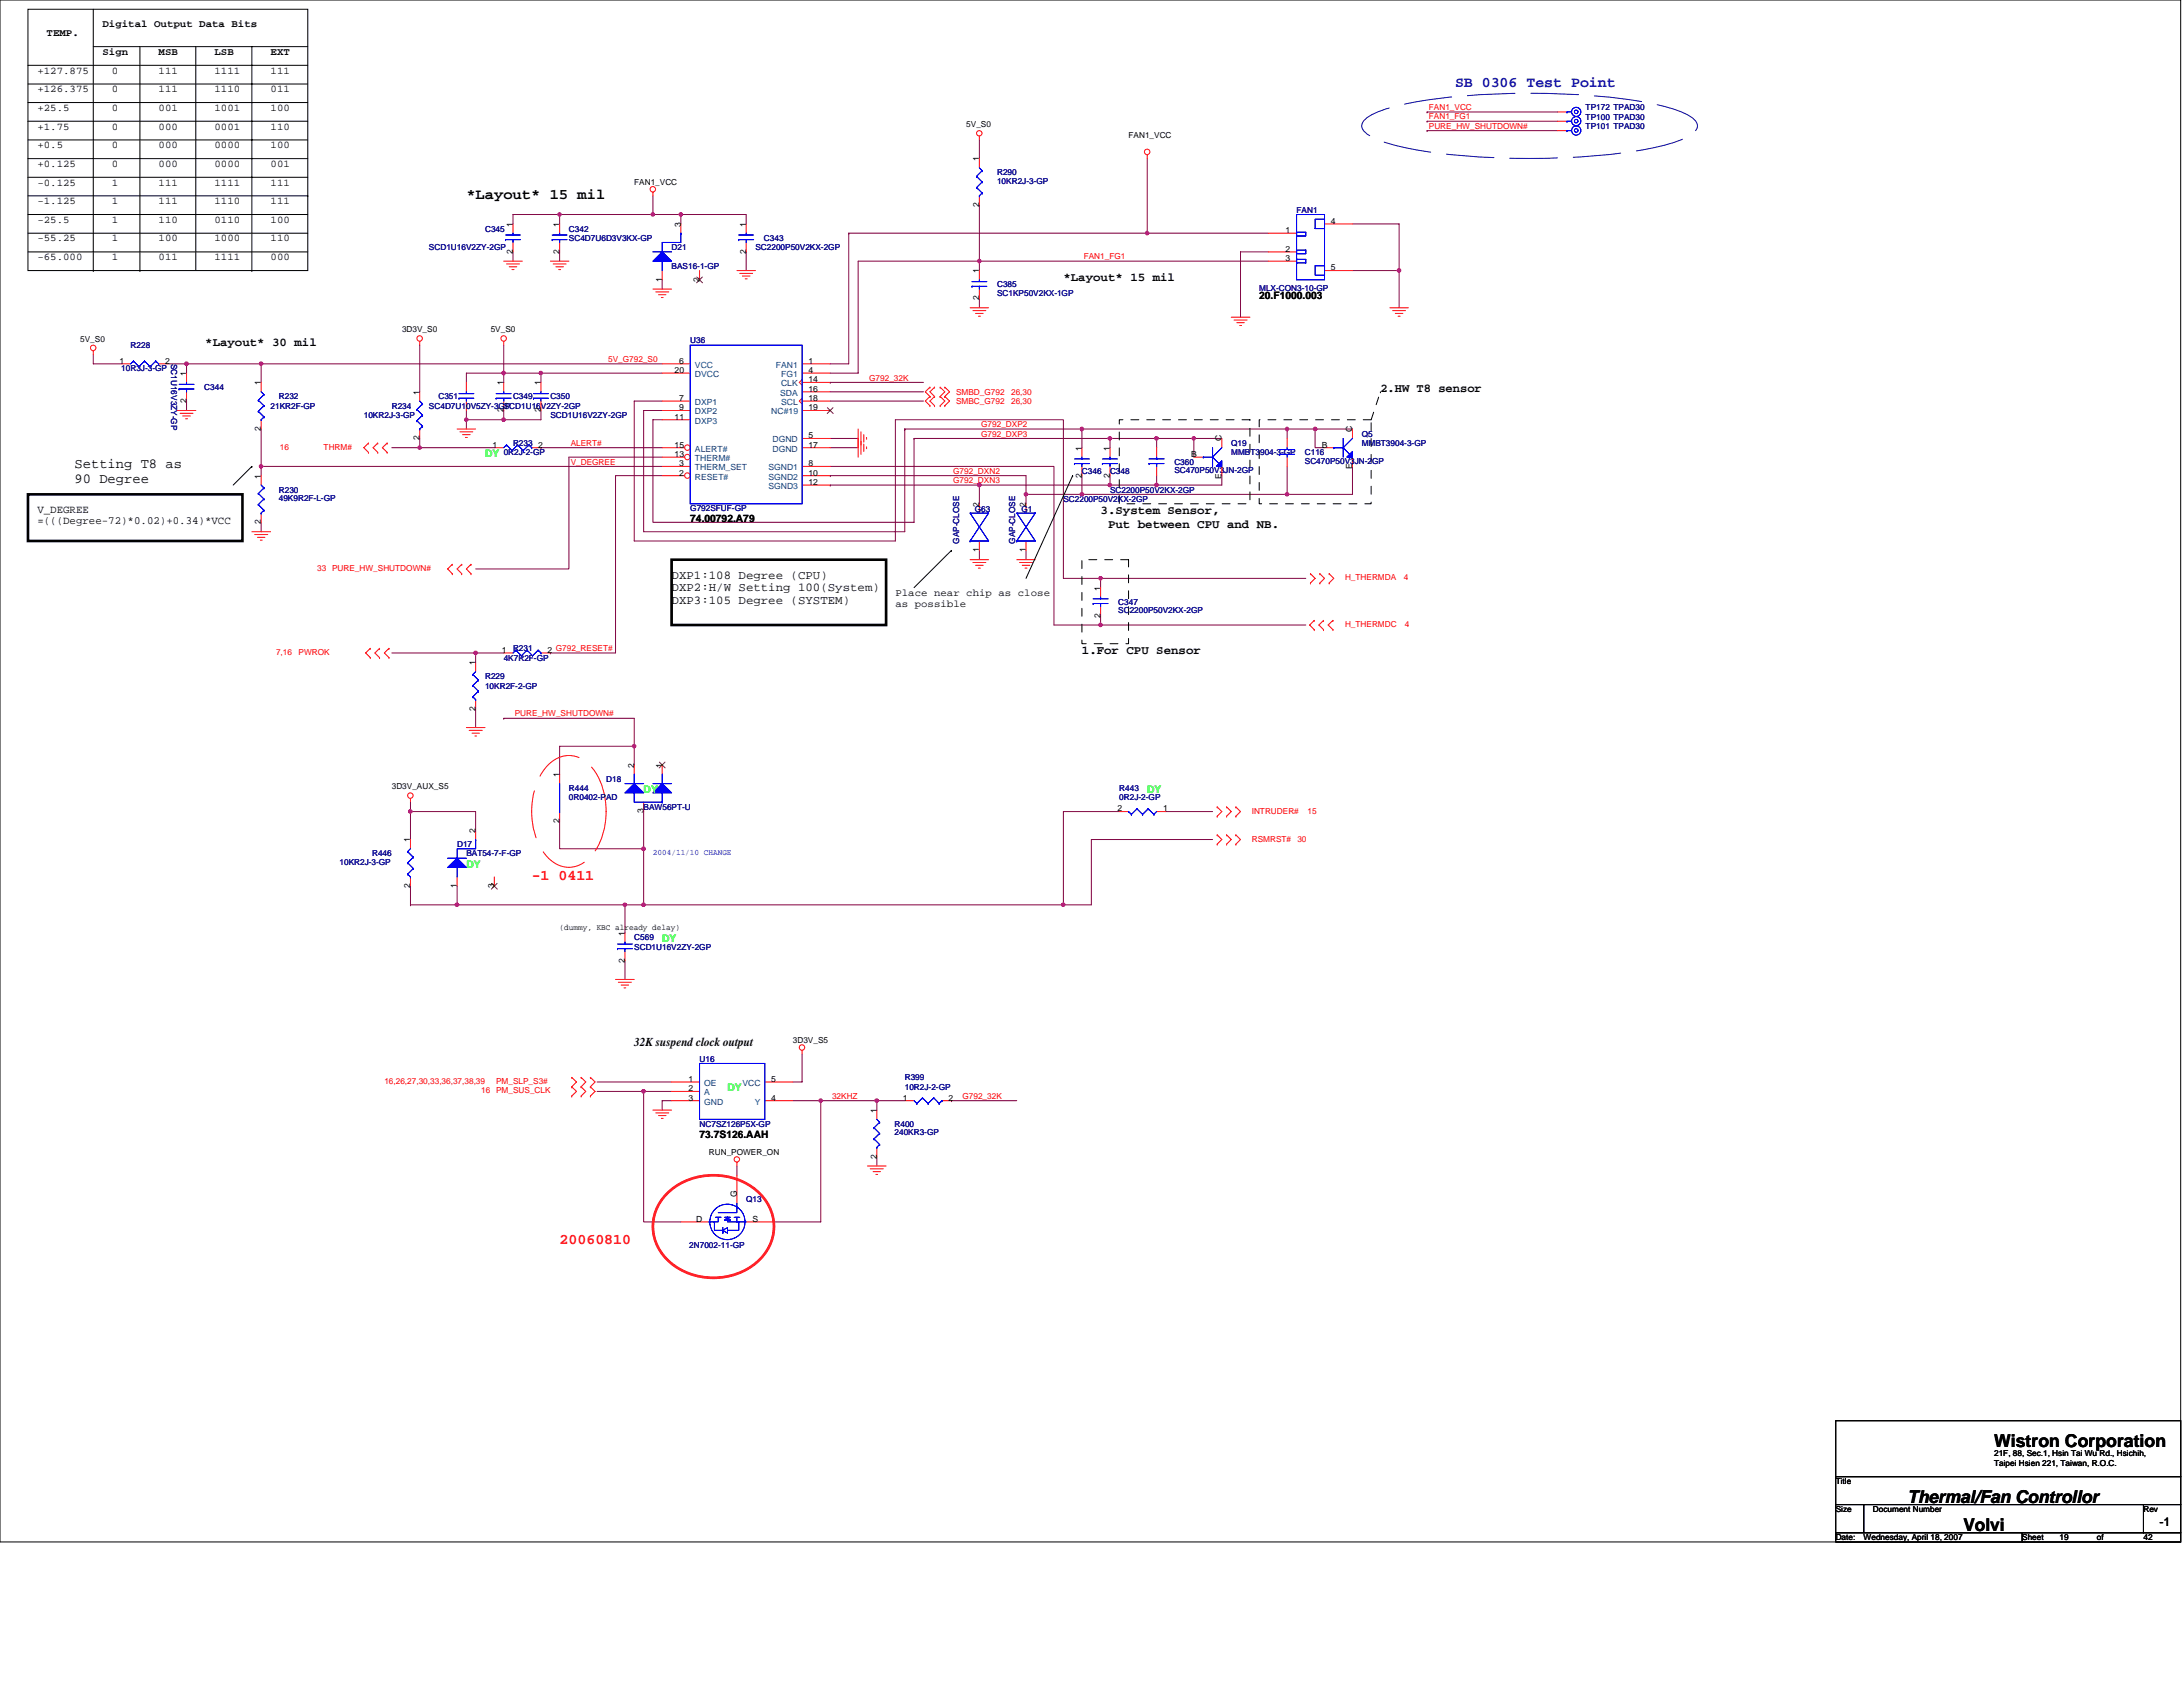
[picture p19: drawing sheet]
<svg xmlns="http://www.w3.org/2000/svg" width="279mm" height="216mm" viewBox="0 0 279 216" stroke-linecap="round" stroke-linejoin="round" font-family="sans-serif">
<defs><g id="words">
<g font-size="2.3">
<text x="255.2" y="185.1">Wistron Corporation</text>
<text x="244.1" y="192.4">Thermal/Fan Controllor</text>
<text x="251.3" y="196">Volvi</text>
</g>
<text font-size="1.9" fill="#0000a0" x="186.2" y="11.2">SB 0306 Test Point</text>
<text font-size="1.9" x="59.7" y="25.5">*Layout* 15 mil</text>
<g font-size="1.9" fill="#f00">
<text x="68.1" y="112.6">-1 0411</text>
<text x="71.6" y="159.2">20060810</text>
</g>
<g font-size="1.8">
<text x="9.5" y="59.9">Setting T8 as</text>
<text x="9.5" y="61.8">90 Degree</text>
</g>
<g font-size="1.5">
<text x="136.1" y="35.9">*Layout* 15 mil</text>
<text x="26.3" y="44.3">*Layout* 30 mil</text>
<text x="176.7" y="50.2">2.HW T8 sensor</text>
<text x="140.9" y="65.8">3.System Sensor,</text>
<text x="141.8" y="67.5">Put between CPU and NB.</text>
<text x="86" y="74">DXP1:108 Degree (CPU)</text>
<text x="86" y="75.7">DXP2:H/W Setting 100(System)</text>
<text x="86" y="77.3">DXP3:105 Degree (SYSTEM)</text>
<text x="138.5" y="83.7">1.For CPU Sensor</text>
<text x="81.2" y="133.9">32K suspend clock output</text>
<text x="276.4" y="195.3">-1</text>
</g>
<g font-size="1.4">
<text x="4.8" y="65.6">V_DEGREE</text>
<text x="4.8" y="67.1">=(((Degree-72)*0.02)+0.34)*VCC</text>
</g>
<g font-size="1.3">
<text x="6" y="4.7">TEMP.</text>
<text x="13.1" y="3.5">Digital Output Data Bits</text>
<text x="4.8" y="11.8">+126.375</text>
<text x="4.8" y="9.4">+127.875</text>
<text x="13.1" y="7">Sign</text>
<text x="14.3" y="9.4">0</text>
<text x="14.3" y="11.8">0</text>
<text x="20.3" y="7">MSB</text>
<text x="20.3" y="11.8">111</text>
<text x="20.3" y="9.4">111</text>
<text x="27.5" y="7">LSB</text>
<text x="27.5" y="9.4">1111</text>
<text x="27.5" y="11.8">1110</text>
<text x="34.6" y="7">EXT</text>
<text x="34.6" y="9.4">111</text>
<text x="34.6" y="11.8">011</text>
<text x="4.8" y="14.2">+25.5</text>
<text x="4.8" y="16.6">+1.75</text>
<text x="14.3" y="16.6">0</text>
<text x="14.3" y="14.2">0</text>
<text x="20.3" y="16.6">000</text>
<text x="20.3" y="14.2">001</text>
<text x="27.5" y="14.2">1001</text>
<text x="27.5" y="16.6">0001</text>
<text x="34.6" y="14.2">100</text>
<text x="34.6" y="16.6">110</text>
<text x="4.8" y="19">+0.5</text>
<text x="4.8" y="21.4">+0.125</text>
<text x="4.8" y="23.7">-0.125</text>
<text x="14.3" y="19">0</text>
<text x="14.3" y="23.7">1</text>
<text x="14.3" y="21.4">0</text>
<text x="20.3" y="21.4">000</text>
<text x="20.3" y="19">000</text>
<text x="20.3" y="23.7">111</text>
<text x="27.5" y="19">0000</text>
<text x="27.5" y="21.4">0000</text>
<text x="27.5" y="23.7">1111</text>
<text x="34.6" y="19">100</text>
<text x="34.6" y="21.4">001</text>
<text x="34.6" y="23.7">111</text>
<text x="4.8" y="26.1">-1.125</text>
<text x="4.8" y="28.5">-25.5</text>
<text x="14.3" y="28.5">1</text>
<text x="14.3" y="26.1">1</text>
<text x="20.3" y="26.1">111</text>
<text x="20.3" y="28.5">110</text>
<text x="27.5" y="26.1">1110</text>
<text x="27.5" y="28.5">0110</text>
<text x="34.6" y="26.1">111</text>
<text x="34.6" y="28.5">100</text>
<text x="4.8" y="33.3">-65.000</text>
<text x="4.8" y="30.9">-55.25</text>
<text x="14.3" y="30.9">1</text>
<text x="14.3" y="33.3">1</text>
<text x="20.3" y="30.9">100</text>
<text x="20.3" y="33.3">011</text>
<text x="27.5" y="30.9">1000</text>
<text x="27.5" y="33.3">1111</text>
<text x="34.6" y="30.9">110</text>
<text x="34.6" y="33.3">000</text>
<text x="161.2" y="38.2">20.F1000.003</text>
<text x="88.3" y="66.9">74.00792.A79</text>
<text x="114.6" y="76.3">Place near chip as close</text>
<text x="114.6" y="77.7">as possible</text>
<text x="89.5" y="145.6">73.7S126.AAH</text>
</g>
<g font-size="1.3" fill="#0f0">
<text x="62.1" y="58.5">DY</text>
<text x="146.8" y="101.5">DY</text>
<text x="84.8" y="120.6">DY</text>
<text x="93.1" y="139.7">DY</text>
</g>
<g font-size="1.3" fill="#00ff40">
<text x="82.4" y="101.5">DY</text>
<text x="59.7" y="111">DY</text>
</g>
<g font-size="1.1">
<text x="123.7" y="16.3">5V_S0</text>
<text x="144.4" y="17.7">FAN1_VCC</text>
<text x="81.2" y="23.7">FAN1_VCC</text>
<text x="125.3" y="20.7" transform="rotate(-90 125.3 20.7)">1</text>
<text x="65.6" y="29" transform="rotate(-90 65.6 29)">1</text>
<text x="71.6" y="29" transform="rotate(-90 71.6 29)">1</text>
<text x="87.1" y="29" transform="rotate(-90 87.1 29)">3</text>
<text x="95.5" y="29" transform="rotate(-90 95.5 29)">1</text>
<text x="125.3" y="26.5" transform="rotate(-90 125.3 26.5)">2</text>
<text x="164.5" y="29.8">1</text>
<text x="170.3" y="28.6">4</text>
<text x="65.6" y="32.5" transform="rotate(-90 65.6 32.5)">2</text>
<text x="71.6" y="32.5" transform="rotate(-90 71.6 32.5)">2</text>
<text x="95.5" y="32.5" transform="rotate(-90 95.5 32.5)">2</text>
<text x="125.3" y="35" transform="rotate(-90 125.3 35)">1</text>
<text x="164.5" y="32.2">2</text>
<text x="164.5" y="33.4">3</text>
<text x="170.3" y="34.6">5</text>
<text x="84.7" y="36.1" transform="rotate(-90 84.7 36.1)">1</text>
<text x="89.5" y="36.1" transform="rotate(-90 89.5 36.1)">2</text>
<text x="125.3" y="38.4" transform="rotate(-90 125.3 38.4)">2</text>
<text x="10.3" y="43.7">5V_S0</text>
<text x="15.3" y="46.5">1</text>
<text x="21.1" y="46.5">2</text>
<text x="51.5" y="42.5">3D3V_S0</text>
<text x="62.8" y="42.5">5V_S0</text>
<text x="86.3" y="47.7">20</text>
<text x="86.9" y="46.5">6</text>
<text x="103.5" y="46.5">1</text>
<text x="103.5" y="47.7">4</text>
<text x="23.9" y="51.6" transform="rotate(-90 23.9 51.6)">2</text>
<text x="23.9" y="48.1" transform="rotate(-90 23.9 48.1)">1</text>
<text x="33.4" y="49.3" transform="rotate(-90 33.4 49.3)">1</text>
<text x="53.7" y="50.5" transform="rotate(-90 53.7 50.5)">1</text>
<text x="64.5" y="52.8" transform="rotate(-90 64.5 52.8)">2</text>
<text x="64.5" y="49.3" transform="rotate(-90 64.5 49.3)">1</text>
<text x="69.2" y="52.8" transform="rotate(-90 69.2 52.8)">2</text>
<text x="69.2" y="49.3" transform="rotate(-90 69.2 49.3)">1</text>
<text x="86.3" y="53.7">11</text>
<text x="86.9" y="51.3">7</text>
<text x="86.9" y="52.5">9</text>
<text x="103.5" y="50.1">16</text>
<text x="103.5" y="52.5">19</text>
<text x="103.5" y="48.9">14</text>
<text x="103.5" y="51.3">18</text>
<text x="33.4" y="55.2" transform="rotate(-90 33.4 55.2)">2</text>
<text x="53.7" y="56.3" transform="rotate(-90 53.7 56.3)">2</text>
<text x="63.1" y="57.3">1</text>
<text x="68.9" y="57.3">2</text>
<text x="86.3" y="58.5">13</text>
<text x="86.3" y="57.3">15</text>
<text x="86.9" y="59.7">3</text>
<text x="103.5" y="56.1">5</text>
<text x="103.5" y="59.7">8</text>
<text x="103.5" y="57.3">17</text>
<text x="138.5" y="57.7" transform="rotate(-90 138.5 57.7)">1</text>
<text x="142" y="57.7" transform="rotate(-90 142 57.7)">1</text>
<text x="152.5" y="58.5">B</text>
<text x="156.4" y="56.5" transform="rotate(-90 156.4 56.5)">C</text>
<text x="169.2" y="57.3">B</text>
<text x="173.1" y="55.3" transform="rotate(-90 173.1 55.3)">C</text>
<text x="33.4" y="61.3" transform="rotate(-90 33.4 61.3)">1</text>
<text x="86.9" y="60.9">2</text>
<text x="103.5" y="60.9">10</text>
<text x="103.5" y="62.1">12</text>
<text x="125.3" y="64.8" transform="rotate(-90 125.3 64.8)">2</text>
<text x="131.3" y="64.8" transform="rotate(-90 131.3 64.8)">2</text>
<text x="138.5" y="61.1" transform="rotate(-90 138.5 61.1)">2</text>
<text x="142" y="61.1" transform="rotate(-90 142 61.1)">2</text>
<text x="156.4" y="61.3" transform="rotate(-90 156.4 61.3)">E</text>
<text x="173.1" y="60.1" transform="rotate(-90 173.1 60.1)">E</text>
<text x="33.4" y="67.1" transform="rotate(-90 33.4 67.1)">2</text>
<text x="125.3" y="70.7" transform="rotate(-90 125.3 70.7)">1</text>
<text x="131.3" y="70.7" transform="rotate(-90 131.3 70.7)">1</text>
<text x="140.8" y="75.6" transform="rotate(-90 140.8 75.6)">1</text>
<text x="64.2" y="83.5">1</text>
<text x="70.1" y="83.5">2 G792_RESET#</text>
<text x="140.8" y="79" transform="rotate(-90 140.8 79)">2</text>
<text x="60.9" y="85.1" transform="rotate(-90 60.9 85.1)">1</text>
<text x="60.9" y="91" transform="rotate(-90 60.9 91)">2</text>
<text x="50.1" y="101">3D3V_AUX_S5</text>
<text x="71.6" y="99.5" transform="rotate(-90 71.6 99.5)">1</text>
<text x="81.2" y="98.3" transform="rotate(-90 81.2 98.3)">2</text>
<text x="84.7" y="98.3" transform="rotate(-90 84.7 98.3)">1</text>
<text x="52.5" y="107.8" transform="rotate(-90 52.5 107.8)">1</text>
<text x="60.9" y="106.6" transform="rotate(-90 60.9 106.6)">2</text>
<text x="71.6" y="105.3" transform="rotate(-90 71.6 105.3)">2</text>
<text x="82.4" y="104.1" transform="rotate(-90 82.4 104.1)">3</text>
<text x="143" y="103.8">2</text>
<text x="148.9" y="103.8">1</text>
<text x="52.5" y="113.7" transform="rotate(-90 52.5 113.7)">2</text>
<text x="58.5" y="113.7" transform="rotate(-90 58.5 113.7)">1</text>
<text x="63.2" y="113.7" transform="rotate(-90 63.2 113.7)">3</text>
<text x="71.6" y="119">(dummy, KBC already delay)</text>
<text x="80" y="119.7" transform="rotate(-90 80 119.7)">1</text>
<text x="80" y="123.2" transform="rotate(-90 80 123.2)">2</text>
<text x="101.5" y="133.5">3D3V_S5</text>
<text x="88.1" y="138.5">1</text>
<text x="88.1" y="139.7">2</text>
<text x="88.1" y="140.8">3</text>
<text x="98.7" y="140.8">4</text>
<text x="98.7" y="138.5">5</text>
<text x="112.2" y="142.4" transform="rotate(-90 112.2 142.4)">1</text>
<text x="115.6" y="140.8">1</text>
<text x="121.4" y="140.8">2</text>
<text x="90.7" y="147.8">RUN_POWER_ON</text>
<text x="112.2" y="148.3" transform="rotate(-90 112.2 148.3)">2</text>
<text x="94.3" y="153.2" transform="rotate(-90 94.3 153.2)">G</text>
<text x="89.1" y="156.4">D</text>
<text x="96.3" y="156.4">S</text>
<text x="234.9" y="189.9">Title</text>
<text x="255.2" y="186.4">21F, 88, Sec.1, Hsin Tai Wu Rd., Hsichih,</text>
<text x="255.2" y="187.6">Taipei Hsien 221, Taiwan, R.O.C.</text>
<text x="234.9" y="193.5">Size</text>
<text x="234.9" y="197.1">Date:</text>
<text x="238.5" y="197.1">Wednesday, April 18, 2007</text>
<text x="239.7" y="193.5">Document Number</text>
<text x="258.8" y="197.1">Sheet</text>
<text x="263.6" y="197.1">19</text>
<text x="268.4" y="197.1">of</text>
<text x="274.3" y="193.5">Rev</text>
<text x="274.3" y="197.1">42</text>
</g>
<g font-size="1.1" fill="#f00">
<text x="182.9" y="15.3">FAN1_FG1</text>
<text x="182.9" y="16.5">PURE_HW_SHUTDOWN#</text>
<text x="182.9" y="14.1">FAN1_VCC</text>
<text x="138.7" y="33.2">FAN1_FG1</text>
<text x="77.8" y="46.3">5V_G792_S0</text>
<text x="111.3" y="48.7">G792_32K</text>
<text x="122.4" y="50.5">SMBD_G792</text>
<text x="122.4" y="51.7">SMBC_G792</text>
<text x="129.4" y="50.5">26,30</text>
<text x="129.4" y="51.7">26,30</text>
<text x="35.8" y="57.6">16</text>
<text x="41.4" y="57.6">THRM#</text>
<text x="73" y="57.1">ALERT#</text>
<text x="73" y="59.5">V_DEGREE</text>
<text x="125.6" y="54.7">G792_DXP2</text>
<text x="125.6" y="55.9">G792_DXP3</text>
<text x="122" y="61.8">G792_DXN3</text>
<text x="122" y="60.6">G792_DXN2</text>
<text x="40.6" y="73.1">33 PURE_HW_SHUTDOWN#</text>
<text x="172.1" y="74.3">H_THERMDA</text>
<text x="179.7" y="74.3">4</text>
<text x="35.3" y="83.8">7,16</text>
<text x="38.2" y="83.8">PWROK</text>
<text x="172.1" y="80.2">H_THERMDC</text>
<text x="179.8" y="80.2">4</text>
<text x="65.9" y="91.7">PURE_HW_SHUTDOWN#</text>
<text x="160.2" y="104.1">INTRUDER#</text>
<text x="160.2" y="107.7">RSMRST#</text>
<text x="166.1" y="107.7">30</text>
<text x="167.4" y="104.1">15</text>
<text x="49.2" y="138.7">16,26,27,30,33,36,37,38,39</text>
<text x="61.6" y="139.9">16 PM_SUS_CLK</text>
<text x="63.5" y="138.7">PM_SLP_S3#</text>
<text x="106.5" y="140.6">32KHZ</text>
<text x="123.2" y="140.6">G792_32K</text>
</g>
<g font-size="1.1" fill="#000080">
<text x="202.9" y="15.3">TP100 TPAD30</text>
<text x="202.9" y="14.1">TP172 TPAD30</text>
<text x="202.9" y="16.5">TP101 TPAD30</text>
<text x="127.6" y="22.5">R290</text>
<text x="127.6" y="23.5">10KR2J-3-GP</text>
<text x="62.1" y="29.6">C345</text>
<text x="72.8" y="29.6">C342</text>
<text x="165.9" y="27.2">FAN1</text>
<text x="54.9" y="32">SCD1U16V2ZY-2GP</text>
<text x="72.8" y="30.8">SC4D7U6D3V3KX-GP</text>
<text x="86" y="32">D21</text>
<text x="86" y="34.4">BAS16-1-GP</text>
<text x="96.7" y="32">SC2200P50V2KX-2GP</text>
<text x="97.8" y="30.8">C343</text>
<text x="127.6" y="36.8">C385</text>
<text x="127.6" y="37.9">SC1KP50V2KX-1GP</text>
<text x="161.2" y="37.3">MLX-CON3-10-GP</text>
<text x="15.5" y="47.5">10R3J-3-GP</text>
<text x="16.7" y="44.6">R228</text>
<text x="21.9" y="46.6" transform="rotate(90 21.9 46.6)">SC1U16V3ZY-GP</text>
<text x="88.3" y="43.9">U36</text>
<text x="26.1" y="49.9">C344</text>
<text x="34.6" y="52.3">21KR2F-GP</text>
<text x="35.7" y="51.1">R232</text>
<text x="46.6" y="53.5">10KR2J-3-GP</text>
<text x="50.1" y="52.3">R234</text>
<text x="54.9" y="52.3">SC4D7U10V5ZY-3GP</text>
<text x="56.1" y="51.1">C351</text>
<text x="64.5" y="52.3">SCD1U16V2ZY-2GP</text>
<text x="65.7" y="51.1">C349</text>
<text x="70.4" y="51.1">C350</text>
<text x="70.4" y="53.5">SCD1U16V2ZY-2GP</text>
<text x="64.5" y="58.3">0R2J-2-GP</text>
<text x="65.7" y="57.1">R233</text>
<text x="150.3" y="59.5">C360</text>
<text x="157.6" y="57.1">Q19</text>
<text x="157.6" y="58.3">MMBT3904-3-GP</text>
<text x="167" y="58.3">C116</text>
<text x="167" y="59.4">SC470P50V3JN-2GP</text>
<text x="174.3" y="55.9">Q5</text>
<text x="174.3" y="57.1">MMBT3904-3-GP</text>
<text x="35.7" y="63.1">R230</text>
<text x="35.7" y="64.1">49K9R2F-L-GP</text>
<text x="88.3" y="65.4">G792SFUF-GP</text>
<text x="124.8" y="65.6">G63</text>
<text x="130.7" y="65.6">G1</text>
<text x="136.1" y="64.2">SC2200P50V2KX-2GP</text>
<text x="138.5" y="60.7">C346</text>
<text x="142.1" y="60.7">C348</text>
<text x="142.1" y="63.1">SC2200P50V2KX-2GP</text>
<text x="150.3" y="60.5">SC470P50V3JN-2GP</text>
<text x="122.8" y="69.6" transform="rotate(-90 122.8 69.6)">GAP-CLOSE</text>
<text x="129.9" y="69.6" transform="rotate(-90 129.9 69.6)">GAP-CLOSE</text>
<text x="143.1" y="77.4">C347</text>
<text x="65.7" y="83.4">R231</text>
<text x="143.1" y="78.4">SC2200P50V2KX-2GP</text>
<text x="62.1" y="86.9">R229</text>
<text x="62.1" y="88.1">10KR2F-2-GP</text>
<text x="64.5" y="84.5">4K7R2F-GP</text>
<text x="72.8" y="101.3">R444</text>
<text x="77.6" y="100.1">D18</text>
<text x="143.3" y="101.3">R443</text>
<text x="72.8" y="102.4">0R0402-PAD</text>
<text x="82.4" y="103.6">BAW56PT-U</text>
<text x="143.3" y="102.4">0R2J-2-GP</text>
<text x="43.5" y="110.7">10KR2J-3-GP</text>
<text x="47.6" y="109.6">R446</text>
<text x="58.5" y="108.4">D17</text>
<text x="59.7" y="109.6">BAT54-7-F-GP</text>
<text x="81.2" y="120.4">C569</text>
<text x="81.2" y="121.5">SCD1U16V2ZY-2GP</text>
<text x="89.5" y="135.9">U16</text>
<text x="115.8" y="138.3">R399</text>
<text x="115.8" y="139.4">10R2J-2-GP</text>
<text x="89.5" y="144.2">NC7SZ126P5X-GP</text>
<text x="114.5" y="144.2">R400</text>
<text x="114.5" y="145.3">240KR3-GP</text>
<text x="95.5" y="153.8">Q13</text>
<text x="88.2" y="159.7">2N7002-11-GP</text>
</g>
<g font-size="1.1" fill="#004080">
<text x="88.9" y="47.1">VCC</text>
<text x="99.3" y="47.1">FAN1</text>
<text x="88.9" y="51.8">DXP1</text>
<text x="88.9" y="53">DXP2</text>
<text x="88.9" y="48.3">DVCC</text>
<text x="98.7" y="53">NC#19</text>
<text x="99.8" y="50.7">SDA</text>
<text x="100" y="48.3">FG1</text>
<text x="100" y="49.4">CLK</text>
<text x="100" y="51.8">SCL</text>
<text x="88.9" y="54.2">DXP3</text>
<text x="88.9" y="59">THERM#</text>
<text x="88.9" y="57.8">ALERT#</text>
<text x="98.9" y="56.6">DGND</text>
<text x="98.9" y="57.8">DGND</text>
<text x="88.9" y="61.4">RESET#</text>
<text x="88.9" y="60.2">THERM_SET</text>
<text x="98.3" y="60.2">SGND1</text>
<text x="98.3" y="61.4">SGND2</text>
<text x="98.3" y="62.6">SGND3</text>
<text x="90.1" y="139">OE</text>
<text x="90.1" y="140.2">A</text>
<text x="90.1" y="141.4">GND</text>
<text x="95" y="139">VCC</text>
<text x="96.6" y="141.4">Y</text>
</g>
<text font-size="1.1" fill="#00f" x="83.6" y="109.5">2004/11/10 CHANGE</text>
</g></defs>
<g fill="none" stroke="#000" stroke-width=".13">
<path d="M0 0h279.1v197.3h-279.1zM3.6 8.4h35.8M3.6 10.8h35.8M3.6 13.1h35.8M3.6 15.5h35.8M3.6 17.9h35.8M3.6 1.2h35.8v33.4h-35.8zM11.9 6h27.5M11.9 1.2v33.4M17.9 6v28.6M25.1 6v28.6M32.2 6v28.6"/>
<path d="M3.6 20.3h35.8M3.6 22.7h35.8M3.6 27.5h35.8M3.6 29.8h35.8M3.6 32.2h35.8M3.6 25.1h35.8M11.9 34.6h.1M17.9 34.6h.1M32.2 34.6h.1M39.4 25.1h.1M32.2 59.7h.1M32.2 59.7l-2.4 2.4"/>
<path d="M121.8 70.4h.1M121.8 70.4l-4.8 4.8M137.3 60.9h.1M137.3 60.9l-6 13.1M234.9 181.8h44.2v7.2h-44.2zM234.9 189h44.2v3.6h-44.2zM234.9 192.6h3.6v3.6h-3.6zM234.9 196.2h23.9v1.1h-23.9zM238.5 192.6h35.8v3.6h-35.8zM258.8 196.2h20.3v1.1h-20.3zM274.3 192.6h4.8v3.6h-4.8z"/>
</g>
<g fill="none" stroke="#800040" stroke-width=".13">
<path d="M125.3 17.9v2.4M182.6 15.5h.1M182.6 16.7h.1M182.6 14.3h.1M182.6 15.5h16.8M182.6 16.7h16.8M182.6 14.3h16.8M65.7 28.7v-1.2h5.9v1.2M65.7 32.2v1.2M71.6 27.5h23.9v1.2M71.6 27.5h.1M71.6 32.2v1.2"/>
<path d="M83.6 27.5h.1M83.6 25.1v2.4M84.8 35.8v1.2M87.1 27.5h.1M87.1 27.5v1.2M95.5 32.2v2.4M108.6 29.8v16.8h-2.3M108.6 29.8h.1M108.6 29.8h38.2M125.3 33.4v1.2M125.3 33.4h.1M125.3 33.4h-15.5v14.4h-3.5"/>
<path d="M125.3 38.2v1.2M125.3 26.3v7.1M125.3 33.4h37M146.8 20.3v9.5M146.8 29.8h15.5M162.3 32.2h-3.5v8.4M173.1 28.7h6v5.9M173.1 34.6h6M179.1 34.6h.1M179.1 34.6v4.8M11.9 45.4v1.2h3.6M21.5 46.6h2.4"/>
<path d="M23.9 46.6v1.2M23.9 51.3v1.2M23.9 46.6h.1M23.9 46.6h60.9M33.4 59.7h.1M33.4 54.9v4.8M33.4 59.7v1.2M33.4 46.6v2.3M33.4 46.6h.1M33.4 59.7h51.4M50.1 57.3h3.6M53.7 57.3h.1"/>
<path d="M53.7 56.1v1.2M53.7 44.2v5.9M53.7 57.3h9.6M59.7 53.7h.1M59.7 52.5v1.2M59.7 53.7v1.2M59.7 48.9v-1.1h4.8v1.1M59.7 53.7h4.8M64.5 52.5v1.2M64.5 44.2v3.6M64.5 47.8h.1M64.5 47.8h4.7"/>
<path d="M69.2 52.5v1.2h-4.7M69.2 57.3h.1M69.2 47.8h15.6M69.2 47.8v1.1M69.2 57.3h15.6M84.8 51.3h-3.6v17.9h33.4v-15.5h21.5v20.3h4.8M84.8 52.5h-2.4v15.6h33.4v-13.2M84.8 53.7h-1.2v13.1h33.4v-10.7M84.8 58.5h-12v14.3h-11.9M106.3 59.7h28.6v20.3h6M106.3 57.3h3.5M106.3 56.1h3.5"/>
<path d="M106.3 50.1h11.9M106.3 51.3h11.9M106.3 48.9h.1M106.3 48.9h11.9M115.8 54.9h.1M115.8 54.9h48.9M117 56.1h.1M117 56.1h31M138.5 54.9v2.4M138.5 54.9h.1M142.1 56.1v1.2M148 56.1h.1"/>
<path d="M152.8 56.1v2.4M152.8 56.1h3.6M152.8 56.1h-4.8v1.2M152.8 56.1h.1M164.7 54.9v1.2M164.7 54.9h3.6M164.7 59.7v3.6M168.3 54.9v2.4h1.2M168.3 54.9h.1M168.3 54.9h4.8M173.1 59.7v3.6h-34.6M33.4 66.8v1.3"/>
<path d="M84.8 60.9h-6v22.7h-8.4M106.3 62.1h19v2.4M106.3 62.1h.1M106.3 60.9h25v2.4M106.3 60.9h.1M125.3 70.4v1.2M125.3 62.1h.1M125.3 62.1h16.8M131.3 63.3h7.2M131.3 63.3h.1M131.3 70.4v1.2M131.3 63.3v1.2"/>
<path d="M138.5 60.9v2.4M138.5 63.3h.1M140.9 74v1.2M140.9 80h.1M140.9 78.8v1.2M140.9 74h.1M140.9 80h26.2M140.9 74h26.2M142.1 60.9v1.2M142.1 62.1h.1M148 62.1h.1M148 60.9v1.2h-5.9"/>
<path d="M156.4 60.9v1.2h-8.4M164.7 63.3h.1M50.1 83.6h10.8M60.9 83.6v1.2M60.9 83.6h.1M60.9 90.7v2.4M60.9 83.6h3.6M64.5 91.9h.1M64.5 91.9h16.7v3.6M70.4 83.6h.1M81.2 95.5h.1M81.2 95.5h-9.6v3.6"/>
<path d="M81.2 95.5v2.4M52.5 113.4v2.4M52.5 103.9h.1M52.5 103.9v3.5M52.5 103.9h8.4v2.4M52.5 115.8h.1M52.5 102.7v1.2M52.5 115.8h6M58.5 113.4v2.4M58.5 115.8h21.5M71.6 105.1v3.5h10.8v7.2M80 115.8h.1"/>
<path d="M80 115.8h2.4M80 115.8v3.6M82.4 108.6h.1M82.4 115.8h53.7M82.4 115.8h.1M82.4 103.9v4.7M136.1 115.8h.1M143.3 103.9h-7.2v11.9M149.2 103.9h6M155.2 107.4h-15.5v8.4h-3.6M76.4 138.5h9.6M76.4 139.7h6"/>
<path d="M80 123v2.3M82.4 139.7h3.6M82.4 139.7v16.7h4.7M82.4 139.7h.1M102.7 134.9v3.6h-1.2M86 140.9h-1.2v1.2M94.3 149.2v1.2M101.5 140.9h3.6M105.1 140.9h.1M105.1 140.9v15.5h-6M105.1 140.9h10.7M112.2 140.9h.1"/>
<path d="M112.2 148v1.2M112.2 140.9v1.2M121.8 140.9h.1M121.8 140.9h8.3"/>
</g>
<g fill="#f0f" stroke="#f0f" stroke-width=".13">
<path d="M64.3 53.5h.3l.1 .2-.1 .2h-.1h-.2z" fill-rule="evenodd"/>
<path d="M141.9 55.9h.3l.1 .2-.1 .2h-.2h-.1z" fill-rule="evenodd"/>
<path d="M147.8 55.9h.4l.1 .2-.1 .2h-.2h-.2z" fill-rule="evenodd"/>
<path d="M60.7 83.4h.3l.1 .1-.1 .2-.1 .1-.2-.1z" fill-rule="evenodd"/>
<path d="M147.8 61.9h.4l.1 .2-.1 .1-.2 .1-.2-.1z" fill-rule="evenodd"/>
<path d="M164.6 54.7h.3l.1 .2-.1 .2h-.2h-.1z" fill-rule="evenodd"/>
<path d="M23.7 46.4h.3l.1 .1-.1 .2-.1 .1-.2-.1z" fill-rule="evenodd"/>
<path d="M138.3 63.1h.3l.1 .1-.1 .2-.1 .1-.2-.1z" fill-rule="evenodd"/>
<path d="M64.3 47.6h.3l.1 .1-.1 .2-.1 .1-.2-.1z" fill-rule="evenodd"/>
<path d="M33.2 46.4h.4v.1v.2l-.2 .1-.2-.1z" fill-rule="evenodd"/>
<path d="M52.3 103.7h.4v.1v.2l-.2 .1-.2-.1z" fill-rule="evenodd"/>
<path d="M58.3 115.6h.3l.1 .2-.1 .1-.1 .1-.2-.1z" fill-rule="evenodd"/>
<path d="M135.9 115.6h.3l.1 .2-.1 .1-.1 .1-.2-.1z" fill-rule="evenodd"/>
<path d="M141.9 61.9h.3l.1 .2-.1 .1-.2 .1-.1-.1z" fill-rule="evenodd"/>
<path d="M178.9 34.4h.3l.1 .2-.1 .2h-.2h-.1z" fill-rule="evenodd"/>
<path d="M112 140.7h.4v.1v.2l-.2 .1-.2-.1z" fill-rule="evenodd"/>
<path d="M82.2 139.5h.3l.1 .2-.1 .1-.1 .1-.2-.1z" fill-rule="evenodd"/>
<path d="M82.2 115.6h.3l.1 .2-.1 .1-.1 .1-.2-.1z" fill-rule="evenodd"/>
<circle cx="53.7" cy="57.3" r=".22"/>
<circle cx="59.7" cy="53.7" r=".22"/>
<circle cx="87.1" cy="27.4" r=".22"/>
<circle cx="71.6" cy="27.4" r=".22"/>
<circle cx="140.9" cy="80" r=".22"/>
<circle cx="168.3" cy="54.9" r=".23"/>
<circle cx="131.3" cy="63.3" r=".22"/>
<circle cx="125.3" cy="62.1" r=".22"/>
<circle cx="125.3" cy="33.4" r=".22"/>
<circle cx="164.7" cy="63.3" r=".22"/>
<circle cx="138.5" cy="54.9" r=".23"/>
<circle cx="33.4" cy="59.7" r=".22"/>
<circle cx="140.9" cy="74" r=".22"/>
<circle cx="146.8" cy="29.8" r=".22"/>
<circle cx="69.2" cy="47.7" r=".22"/>
<circle cx="83.6" cy="27.4" r=".22"/>
<circle cx="81.2" cy="95.5" r=".22"/>
<circle cx="82.4" cy="108.6" r=".23"/>
<circle cx="80" cy="115.8" r=".22"/>
<circle cx="152.8" cy="56.1" r=".22"/>
<circle cx="105" cy="140.9" r=".22"/>
</g>
<g fill="none" stroke="#f00" stroke-width=".13">
<path d="M125.3 17.4v.5M146.8 19.8v.5M64.5 33.4h2.3M64.8 33.8h1.7M65.2 34.1h.9M65.5 34.5h.3M70.4 33.4h2.4M70.8 33.8h1.7M71.1 34.1h1M71.5 34.5h.3M83.6 37h2.4M83.6 24.6v.5"/>
<path d="M83.9 37.4h1.7M84.3 37.7h.9M84.6 38.1h.3M84.8 34.6v1.2M87.1 28.7v1.1M89.5 34.6v1.2M94.3 34.6h2.4M94.7 35h1.6M95 35.3h1M95.4 35.7h.2M95.5 28.7v1.1M95.5 31v1.2"/>
<path d="M124.2 39.4h2.3M124.5 39.8h1.7M125.3 20.3v1.2M125.3 25.1v1.2M177.9 39.4h2.4M178.2 39.8h1.7M11.9 44.9v.5M15.5 46.6h1.2M20.3 46.6h1.2M22.7 52.5h2.4M23.1 52.9h1.6M23.4 53.2h1"/>
<path d="M23.7 53.6h.3M47.2 57.9h.1M47.2 56.7h.1M47.2 56.7l-.6 .6 .6 .6M48.3 56.7h.1M48.3 57.9h.1M48.3 56.7l-.5 .6 .5 .6M49.6 57.9h.1M49.6 56.7h.1M49.6 56.7l-.7 .6 .7 .6M53.7 43.7v.5M58.5 54.9h2.4"/>
<path d="M58.9 55.3h1.6M59.2 55.6h1M59.6 56h.2M64.5 43.7v.5M102.7 46.6h3.6M109.8 54.9v2.4M109.8 56.1v2.4M110.2 55.3v1.6M110.2 56.5v1.6M110.6 55.6v1M110.6 56.8v1M110.9 56v.2"/>
<path d="M110.9 57.2v.2M119 50.7h.1M119 49.6h.1M119 51.9h.1M119 49.6l-.6 .5 .6 .6M119 50.7l-.6 .6 .6 .6M119.6 50.7h.1M119.6 49.6h.1M119.6 51.9h.1M119.6 49.6l-.6 .5 .6 .6M119.6 50.7l-.6 .6 .6 .6M120.3 49.6h.1"/>
<path d="M120.3 50.7h.1M120.3 51.9h.1M120.3 49.6l.6 .5-.6 .6M120.3 50.7l.6 .6-.6 .6M120.9 50.7h.1M120.9 49.6h.1M120.9 51.9h.1M120.9 49.6l.6 .5-.6 .6M120.9 50.7l.6 .6-.6 .6M124.9 40.1h.9M125.2 40.5h.3M138.5 57.3v1.2"/>
<path d="M138.5 59.7v1.2M142.1 57.3v1.2M142.1 59.7v1.2M148 57.3v1.2M148 59.7v1.2M157.6 40.6h2.4M157.9 41h1.7M158.3 41.3h1M158.7 41.7h.2M178.6 40.1h1M178.9 40.5h.3M32.2 68.1h2.4"/>
<path d="M32.6 68.4h1.7M33 68.8h.9M33.3 69.1h.2M57.9 73.4h.1M57.9 72.2h.1M57.9 72.2l-.6 .6 .6 .6M59.1 72.2h.1M59.1 73.4h.1M59.1 72.2l-.6 .6 .6 .6M60.3 73.4h.1M60.3 72.2h.1M60.3 72.2l-.6 .6 .6 .6"/>
<path d="M124.2 71.6h2.3M124.5 72h1.7M124.9 72.3h.9M125.2 72.7h.3M130.1 71.6h2.4M130.5 72h1.6M130.8 72.3h1M131.2 72.7h.2M140.9 75.2v1.2M140.9 77.6v1.2M167.7 74.6h.1M167.7 73.4h.1"/>
<path d="M167.7 73.4l.6 .6-.6 .6M168.2 79.4h.1M168.2 79.4l-.6 .6 .6 .6M168.9 73.4h.1M168.9 74.6h.1M168.9 73.4l.6 .6-.6 .6M169.4 79.4h.1M169.4 79.4l-.6 .6 .6 .6M170.1 74.6h.1M170.1 73.4h.1M170.1 73.4l.6 .6-.6 .6M170.6 79.4h.1"/>
<path d="M170.6 79.4l-.6 .6 .6 .6M47.4 84.2h.1M47.4 83h.1M47.4 83l-.6 .6 .6 .6M48.6 83h.1M48.6 84.2h.1M48.6 83l-.6 .6 .6 .6M49.8 84.2h.1M49.8 83h.1M49.8 83l-.6 .6 .6 .6M59.7 93.1h2.4M60 93.5h1.7"/>
<path d="M60.4 93.8h1M60.8 94.2h.2M60.9 84.8v1.2M60.9 89.5v1.2M168.2 80.6h.1M169.4 80.6h.1M170.6 80.6h.1M52.5 102.2v.5M80 119.4v1.2M155.8 104.5h.1M155.8 103.3h.1M155.8 108h.1"/>
<path d="M155.8 106.8h.1M155.8 103.3l.6 .6-.6 .6M155.8 106.8l.6 .6-.6 .6M157 103.3h.1M157 104.5h.1M157 106.8h.1M157 108h.1M157 103.3l.6 .6-.6 .6M157 106.8l.6 .6-.6 .6M158.2 104.5h.1M158.2 103.3h.1M158.2 108h.1"/>
<path d="M158.2 106.8h.1M158.2 103.3l.6 .6-.6 .6M158.2 106.8l.6 .6-.6 .6M73.2 139.1h.1M73.2 137.9h.1M73.2 137.9l.6 .6-.6 .6M73.2 139.1l.6 .6-.6 .6M74.4 137.9h.1M74.4 139.1h.1M74.4 137.9l.6 .6-.6 .6M74.4 139.1l.6 .6-.6 .6M75.6 139.1h.1"/>
<path d="M75.6 137.9h.1M75.6 139.1l.6 .6-.6 .6M75.6 137.9l.6 .6-.6 .6M78.8 125.3h2.4M79.1 125.7h1.7M79.5 126.1h1M79.9 126.4h.2M80 121.8v1.2M86 138.5h3.5M86 139.7h3.5M97.9 138.5h3.6M102.7 134.4v.5"/>
<path d="M73.2 140.3h.1M74.4 140.3h.1M75.6 140.3h.1M83.6 142.1h2.4M83.9 142.4h1.7M84.3 142.8h.9M84.6 143.1h.3M86 140.9h3.5M94.3 148.7v.5M97.9 140.9h3.6M111 149.2h2.4M111.4 149.6h1.7"/>
<path d="M111.7 149.9h1M112.1 150.3h.2M115.8 140.9h1.2M120.6 140.9h1.2"/>
<circle cx="125.3" cy="17.1" r=".35"/>
<circle cx="146.8" cy="19.4" r=".35"/>
<circle cx="83.6" cy="24.2" r=".35"/>
<circle cx="11.9" cy="44.5" r=".35"/>
<circle cx="53.7" cy="43.3" r=".35"/>
<circle cx="64.5" cy="43.3" r=".35"/>
<circle cx="52.5" cy="101.8" r=".35"/>
<circle cx="102.6" cy="134.1" r=".35"/>
<circle cx="94.3" cy="148.4" r=".35"/>
</g>
<path d="M143.3 53.7h16.7v10.8h-16.7zM161.2 53.7h14.3v10.8h-14.3zM175.5 53.7l1.2-3.6M176.7 50.1h.1M138.5 71.6h5.9v10.8h-5.9z" fill="none" stroke="#000" stroke-width=".13" stroke-dasharray="1 1 1 1 1 1 1 1"/>
<path d="M3.6 63.3h27.4v5.9h-27.4zM86 71.6h27.4v8.4h-27.4z" fill="none" stroke="#000" stroke-width=".34"/>
<path d="M85.5 152.7a8.6 8.6 0 0 1 12.3 .7 5.9 5.9 0 0 1-1.4 8.5 8.6 8.6 0 0 1-11.6-1.4 5.8 5.8 0 0 1 .7-7.8z" fill="none" stroke="#f00" stroke-width=".34"/>
<path d="M174.8 15.2a9.6 9.6 0 0 1 3.6-1.6 78.9 78.9 0 0 1 19.7-1.6 69.2 69.2 0 0 1 15 1.6 9.6 9.6 0 0 1 3.7 1.6 1.05 1.05 0 0 1 0 1.8 9.7 9.7 0 0 1-3.7 1.6 78.6 78.6 0 0 1-19.7 1.7 69 69 0 0 1-15-1.7 9.6 9.6 0 0 1-3.6-1.6 1.05 1.05 0 0 1 0-1.8z" fill="none" stroke="#0000a0" stroke-width=".13" stroke-dasharray="6.1 2"/>
<path d="M70 98.1a3.6 3.6 0 0 1 5.6 0 9.5 9.5 0 0 1 1.4 9 5.5 5.5 0 0 1-3.4 3.8 3.9 3.9 0 0 1-4.2-2 9.9 9.9 0 0 1 0-10.1z" fill="none" stroke="#f00" stroke-width=".13" stroke-dasharray="6.1 2"/>
<g fill="none" stroke="#00f" stroke-width=".13">
<path d="M83.6 32.2h2.4M84.8 33.4v1.2M87.1 29.8v1.2h-2.3v1.2M87.1 29.8h.1M94.6 30.1h1.9M94.6 30.7h.1M94.6 30.7h1.9M95.5 29.8v.3M95.5 30.7v.3M125 22.6h.1M125 24h.1M125 22.6l.7 .7"/>
<path d="M125 24l.7 .7M125.3 25.1h.1M125.3 21.5l.4 .3M125.7 21.8h.1M125.7 23.3h.1M125.7 24.7h.1M125.7 21.8l-.7 .8M125.7 23.3l-.7 .7M125.7 24.7l-.4 .4M17.1 46.2h.1M17.1 46.2l-.4 .4M17.1 46.2l.7 .7"/>
<path d="M17.8 46.9h.1M18.5 46.2h.1M18.5 46.2l-.7 .7M18.5 46.2l.7 .7M19.2 46.9h.1M19.9 46.2h.1M19.9 46.2l-.7 .7M19.9 46.2l.4 .4M20.3 46.6h.1M137.5 58.7h1.9M137.5 59.3h.1M137.5 59.3h1.9"/>
<path d="M138.5 58.5v.2M138.5 59.3v.4M141.1 58.7h1.9M141.1 59.3h.1M141.1 59.3h1.9M142.1 58.5v.2M142.1 59.3v.4M147.1 58.7h1.9M147.1 59.3h.1M147.1 59.3h1.9M148 58.5v.2M148 59.3v.4"/>
<path d="M139.9 76.6h1.9M139.9 77.2h.1M139.9 77.2h1.9M140.9 76.4v.2M140.9 77.2v.4M60.5 86.3h.1M60.5 87.7h.1M60.5 89.2h.1M60.5 86.3l.7 .7M60.5 87.7l.7 .8M60.5 89.2l.4 .3M60.9 89.5h.1"/>
<path d="M60.9 86l-.4 .3M61.2 87h.1M61.2 88.5h.1M61.2 87l-.7 .7M61.2 88.5l-.7 .7M79 120.8h1.9M79 121.4h.1M79 121.4h1.9M80 120.6v.2M80 121.4v.4M89.5 136.1h8.4v7.2h-8.4zM117 140.9l.3 .3"/>
<path d="M117.3 141.2h.1M118.1 140.5h.1M118.1 140.5l-.8 .7M118.1 140.5l.7 .7M118.8 141.2h.1M119.5 140.5h.1M119.5 140.5l-.7 .7M119.5 140.5l.7 .7M120.2 141.2h.1M120.6 140.9h.1M120.6 140.9l-.4 .3"/>
</g>
<path d="M89.2 35.5l.7 .7M89.9 35.5l-.7 .7" fill="none" stroke="#804000" stroke-width=".13"/>
<g fill="#00f" stroke="#00f" stroke-width=".13">
<path d="M84.8 32.2l1.2 1.2h-2.4z" fill-rule="evenodd"/>
<path d="M84.8 32.2l1.2 1.2h-2.4z" fill-rule="evenodd"/>
</g>
<circle cx="88" cy="60.9" r=".35" fill="#fff" stroke="#f00" stroke-width=".13"/>
<path d="M84.8 59.7h3.5M84.8 46.6h3.5M84.8 51.3h3.5M84.8 52.5h3.5M84.8 53.7h3.5M102.7 59.7h3.6M102.7 47.8h3.6M102.7 56.1h3.6M84.8 60.9h2.8M102.7 60.9h3.6M102.7 62.1h3.6" fill="none" stroke="#f00" stroke-width=".13"/>
<circle cx="88" cy="58.5" r=".35" fill="#fff" stroke="#f00" stroke-width=".13"/>
<path d="M84.8 58.5h2.8M102.7 48.6l-.4 .3 .4 .4M102.7 48.9h3.6" fill="none" stroke="#f00" stroke-width=".13"/>
<circle cx="88" cy="57.3" r=".35" fill="#fff" stroke="#f00" stroke-width=".13"/>
<g fill="none" stroke="#f00" stroke-width=".13">
<path d="M199.4 15.5h1.2M199.4 14.3h1.2M199.4 16.7h1.2M65.7 28.7v1.1M65.7 31v1.2M71.6 28.7v1.1M71.6 31v1.2M125.3 34.6v1.2M125.3 37v1.2M162.3 29.8h3.6M162.3 32.2h3.6M162.3 33.4h3.6"/>
<path d="M169.5 34.6h3.6M169.5 28.7h3.6M23.9 47.8v1.1M23.9 50.1v1.2M33.4 48.9v1.2M33.4 53.7v1.2M53.7 50.1v1.2M53.7 54.9v1.2M59.7 48.9v1.2M59.7 51.3v1.2M63.3 57.3h1.2M64.5 48.9v1.2"/>
<path d="M64.5 51.3v1.2M68.1 57.3h1.1M69.2 48.9v1.2M69.2 51.3v1.2M84.8 57.3h2.8M84.8 47.8h3.5M102.7 57.3h3.6M102.7 50.1h3.6M102.7 51l-.4 .3 .4 .4M102.7 51.3h3.6M102.7 52.5h3.6M152.8 58.5h1.2"/>
<path d="M156.4 56.1v1.2M156.4 59.7v1.2M164.7 56.1v1.2M164.7 58.5v1.2M169.5 57.3h1.2M173.1 54.9v1.2M173.1 58.5v1.2M33.4 60.9v1.2M33.4 65.7v1.1M125.3 64.5v1.2M125.3 69.2v1.2M131.3 64.5v1.2"/>
<path d="M131.3 69.2v1.2M64.5 83.6h1.2M69.2 83.6h1.2M71.6 99.1v1.2M81.2 97.9v1.2M84.8 97.9v1.2M52.5 107.4v1.2M52.5 112.2v1.2M58.5 112.2v1.2M60.9 106.3v1.1M63.3 112.2v1.2M71.6 103.9v1.2"/>
<path d="M82.4 102.7v1.2M143.3 103.9h1.1M148 103.9h1.2M87.1 156.4h3.6M94.3 150.4v3.6M95.5 156.4h3.6M112.2 142.1v1.2M112.2 146.8v1.2"/>
</g>
<path d="M105.9 52.2l.7 .7M106.6 52.2l-.7 .7M84.4 97.5l.7 .8M85.1 97.5l-.7 .8M62.9 113.1l.7 .7M63.6 113.1l-.7 .7" fill="none" stroke="#804000" stroke-width=".13"/>
<g fill="none" stroke="#00f" stroke-width=".13">
<path d="M200.6 15.5h.1M200.6 14.3h.1M200.6 16.7h.1M200.6 15.5h.5M200.6 14.3h.5M200.6 16.7h.5M201.6 15.3h.3l.1 .2-.1 .2h-.2h-.1zM201.6 14.2h.3l.1 .1-.1 .2h-.2h-.1zM64.7 30.1h1.9M64.7 30.7h.1M64.7 30.7h1.9M65.7 29.8v.3"/>
<path d="M65.7 30.7v.3M70.7 30.1h1.9M70.7 30.7h.1M70.7 30.7h1.9M71.6 29.8v.3M71.6 30.7v.3M124.4 36h1.9M124.4 36.6h.1M124.4 36.6h1.9M125.3 35.8v.2M125.3 36.6v.4M165.9 27.5h3.6v8.3h-3.6z"/>
<path d="M165.9 29.7h1.2v.5h-1.2zM165.9 32h1.2v.5h-1.2zM165.9 33.2h1.2v.5h-1.2zM168.3 28h1.2v1.3h-1.2zM168.3 34h1.2v1.2h-1.2zM169.5 34h.1M22.9 49.2h1.9M22.9 49.8h.1M22.9 49.8h1.9M23.9 48.9v.3M23.9 49.8v.3M33.1 51.2h.1"/>
<path d="M33.1 52.6h.1M33.1 51.2l.7 .7M33.1 52.6l.7 .8M33.4 53.7h.1M33.4 50.1l.4 .4M33.8 50.5h.1M33.8 51.9h.1M33.8 53.4h.1M33.8 50.5l-.7 .7M33.8 51.9l-.7 .7M33.8 53.4l-.4 .3M53.4 52.4h.1"/>
<path d="M53.4 53.8h.1M53.4 52.4l.7 .7M53.4 53.8l.7 .7M53.7 54.9h.1M53.7 51.3l.4 .4M54.1 51.7h.1M54.1 53.1h.1M54.1 54.5h.1M54.1 51.7l-.7 .7M54.1 53.1l-.7 .7M54.1 54.5l-.4 .4M58.7 50.4h1.9"/>
<path d="M58.7 51h.1M58.7 51h1.9M59.7 50.1v.3M59.7 51v.3M63.5 50.4h1.9M63.5 51h.1M63.5 51h1.9M64.5 50.1v.3M64.5 51v.3M64.8 56.9h.1M64.8 56.9l-.3 .4M64.8 56.9l.7 .8"/>
<path d="M65.5 57.7h.1M66.3 56.9h.1M66.3 56.9l-.8 .8M66.3 56.9l.7 .8M67 57.7h.1M67.7 56.9h.1M67.7 56.9l-.7 .8M67.7 56.9l.4 .4M68.1 57.3h.1M68.3 50.4h1.9M68.3 51h.1M68.3 51h1.9"/>
<path d="M69.2 50.1v.3M69.2 51v.3M88.3 44.2h14.4v20.3h-14.4zM154 58.5h.1M154 58.5h1.2M155.2 58.5h.1M155.2 57.3v2.4M155.2 58.5l.8 .8M156 59.3h.1M156.4 57.3l-1.2 1.2M163.8 57.5h1.9M163.8 58.1h.1"/>
<path d="M163.8 58.1h1.9M164.7 57.3v.2M164.7 58.1v.4M170.7 57.3h.1M170.7 57.3h1.2M171.9 57.3h.1M171.9 56.1v2.4M171.9 57.3l.8 .8M172.7 58.1h.1M173.1 56.1l-1.2 1.2M33.1 63.2h.1M33.1 64.6h.1"/>
<path d="M33.1 63.2l.7 .7M33.1 64.6l.7 .7M33.4 65.7h.1M33.4 62.1l.4 .3M33.8 62.4h.1M33.8 63.9h.1M33.8 65.3h.1M33.8 62.4l-.7 .8M33.8 63.9l-.7 .7M33.8 65.3l-.4 .4M124.2 65.7h2.3l-2.3 3.5h2.3zM124.2 69.2h.1"/>
<path d="M130.1 65.7h2.4l-2.4 3.5h2.4zM130.1 69.2h.1M66 83.2h.1M66 83.2l-.3 .4M66 83.2l.7 .7M66.7 83.9h.1M67.5 83.2h.1M67.5 83.2l-.8 .7M67.5 83.2l.7 .7M68.2 83.9h.1M68.9 83.2h.1M68.9 83.2l-.7 .7"/>
<path d="M68.9 83.2l.3 .4M69.2 83.6h.1M81.2 99.1v1.2M84.8 99.1v1.2M52.2 109h.1M52.2 110.4h.1M52.2 111.9h.1M52.2 109l.7 .7M52.2 110.4l.7 .7M52.2 111.9l.3 .3M52.5 112.2h.1M52.5 108.6l-.3 .4"/>
<path d="M52.9 109.7h.1M52.9 111.1h.1M52.9 109.7l-.7 .7M52.9 111.1l-.7 .8M57.3 109.8h2.4M58.5 111v1.2M60.9 107.4v1.2h-2.4v1.2M60.9 107.4h.1M71.6 103.9h.1M71.6 100.3v3.6M80 100.3h2.4M81.2 101.5v1.2h3.6"/>
<path d="M83.6 100.3h2.4M84.8 101.5v1.2M84.8 102.7h.1M144.4 103.9h.1M144.4 103.9l.4 .3M144.8 104.2h.1M145.5 103.5h.1M145.5 103.5l.7 .7M145.5 103.5l-.7 .7M146.2 104.2h.1M147 103.5h.1M147 103.5l.7 .7"/>
<path d="M147 103.5l-.8 .7M147.7 104.2h.1M148 103.9l-.3 .3M91.4 156.4v1.1h1.1v.3v-.7M91.6 155.8h.7M91.9 155.8v.6h-1.2M92.5 157.5h.1M92.8 155.8h.7M92.8 156.1l.3-.3 .4 .3zM93.1 155.8v.6h1.2M93.1 155.8h.1M93.1 157.1v.7l-.6-.3"/>
<path d="M93.1 157.1h.1M93.1 157.1l-.6 .4M94 155.8h.7M94.3 154v1.2h-2.4M94.3 155.8v.6h1.2M94.6 156.4v1.1h-1.5M94.6 156.4h.1M111.9 144.3h.1M111.9 145.8h.1M111.9 144.3l.7 .8M111.9 145.8l.7 .7M112.2 146.8h.1"/>
<path d="M112.2 143.3l.4 .3M112.6 143.6h.1M112.6 145.1h.1M112.6 146.5h.1M112.6 143.6l-.7 .7M112.6 145.1l-.7 .7M112.6 146.5l-.4 .3"/>
<circle cx="201.7" cy="16.7" r=".23"/>
<circle cx="201.7" cy="16.7" r=".59"/>
<circle cx="201.7" cy="14.3" r=".59"/>
<circle cx="201.7" cy="15.5" r=".59"/>
<circle cx="93.1" cy="156.4" r="2.26"/>
</g>
<g fill="#00f" stroke="#00f" stroke-width=".13">
<path d="M173.1 57.8v.7h-.7z" fill-rule="evenodd"/>
<path d="M173.1 57.8v.7h-.7z" fill-rule="evenodd"/>
<path d="M57.3 111l1.2-1.2 1.2 1.2z" fill-rule="evenodd"/>
<path d="M57.3 111l1.2-1.2 1.2 1.2z" fill-rule="evenodd"/>
<path d="M156 59.3l.4-.3v.7h-.7z" fill-rule="evenodd"/>
<path d="M156 59.3l.4-.3v.7h-.7z" fill-rule="evenodd"/>
<path d="M81.2 100.3l1.2 1.2h-2.4z" fill-rule="evenodd"/>
<path d="M84.8 100.3l1.2 1.2h-2.4z" fill-rule="evenodd"/>
<path d="M81.2 100.3l1.2 1.2h-2.4z" fill-rule="evenodd"/>
<path d="M84.8 100.3l1.2 1.2h-2.4z" fill-rule="evenodd"/>
</g>
<g fill="#f0f" stroke="#f0f" stroke-width=".13">
<path d="M64.3 53.5h.3l.1 .2-.1 .2h-.1h-.2z" fill-rule="evenodd"/>
<path d="M141.9 55.9h.3l.1 .2-.1 .2h-.2h-.1z" fill-rule="evenodd"/>
<path d="M147.8 55.9h.4l.1 .2-.1 .2h-.2h-.2z" fill-rule="evenodd"/>
<path d="M60.7 83.4h.3l.1 .1-.1 .2-.1 .1-.2-.1z" fill-rule="evenodd"/>
<path d="M147.8 61.9h.4l.1 .2-.1 .1-.2 .1-.2-.1z" fill-rule="evenodd"/>
<path d="M164.6 54.7h.3l.1 .2-.1 .2h-.2h-.1z" fill-rule="evenodd"/>
<path d="M23.7 46.4h.3l.1 .1-.1 .2-.1 .1-.2-.1z" fill-rule="evenodd"/>
<path d="M138.3 63.1h.3l.1 .1-.1 .2-.1 .1-.2-.1z" fill-rule="evenodd"/>
<path d="M64.3 47.6h.3l.1 .1-.1 .2-.1 .1-.2-.1z" fill-rule="evenodd"/>
<path d="M33.2 46.4h.4v.1v.2l-.2 .1-.2-.1z" fill-rule="evenodd"/>
<path d="M52.3 103.7h.4v.1v.2l-.2 .1-.2-.1z" fill-rule="evenodd"/>
<path d="M58.3 115.6h.3l.1 .2-.1 .1-.1 .1-.2-.1z" fill-rule="evenodd"/>
<path d="M135.9 115.6h.3l.1 .2-.1 .1-.1 .1-.2-.1z" fill-rule="evenodd"/>
<path d="M141.9 61.9h.3l.1 .2-.1 .1-.2 .1-.1-.1z" fill-rule="evenodd"/>
<path d="M178.9 34.4h.3l.1 .2-.1 .2h-.2h-.1z" fill-rule="evenodd"/>
<path d="M112 140.7h.4v.1v.2l-.2 .1-.2-.1z" fill-rule="evenodd"/>
<path d="M82.2 139.5h.3l.1 .2-.1 .1-.1 .1-.2-.1z" fill-rule="evenodd"/>
<path d="M82.2 115.6h.3l.1 .2-.1 .1-.1 .1-.2-.1z" fill-rule="evenodd"/>
<circle cx="53.7" cy="57.3" r=".22"/>
<circle cx="59.7" cy="53.7" r=".22"/>
<circle cx="87.1" cy="27.4" r=".22"/>
<circle cx="71.6" cy="27.4" r=".22"/>
<circle cx="140.9" cy="80" r=".22"/>
<circle cx="168.3" cy="54.9" r=".23"/>
<circle cx="131.3" cy="63.3" r=".22"/>
<circle cx="125.3" cy="62.1" r=".22"/>
<circle cx="125.3" cy="33.4" r=".22"/>
<circle cx="164.7" cy="63.3" r=".22"/>
<circle cx="138.5" cy="54.9" r=".23"/>
<circle cx="33.4" cy="59.7" r=".22"/>
<circle cx="140.9" cy="74" r=".22"/>
<circle cx="146.8" cy="29.8" r=".22"/>
<circle cx="69.2" cy="47.7" r=".22"/>
<circle cx="83.6" cy="27.4" r=".22"/>
<circle cx="81.2" cy="95.5" r=".22"/>
<circle cx="82.4" cy="108.6" r=".23"/>
<circle cx="80" cy="115.8" r=".22"/>
<circle cx="152.8" cy="56.1" r=".22"/>
<circle cx="105" cy="140.9" r=".22"/>
</g>
<use href="#words"/>
</svg>
